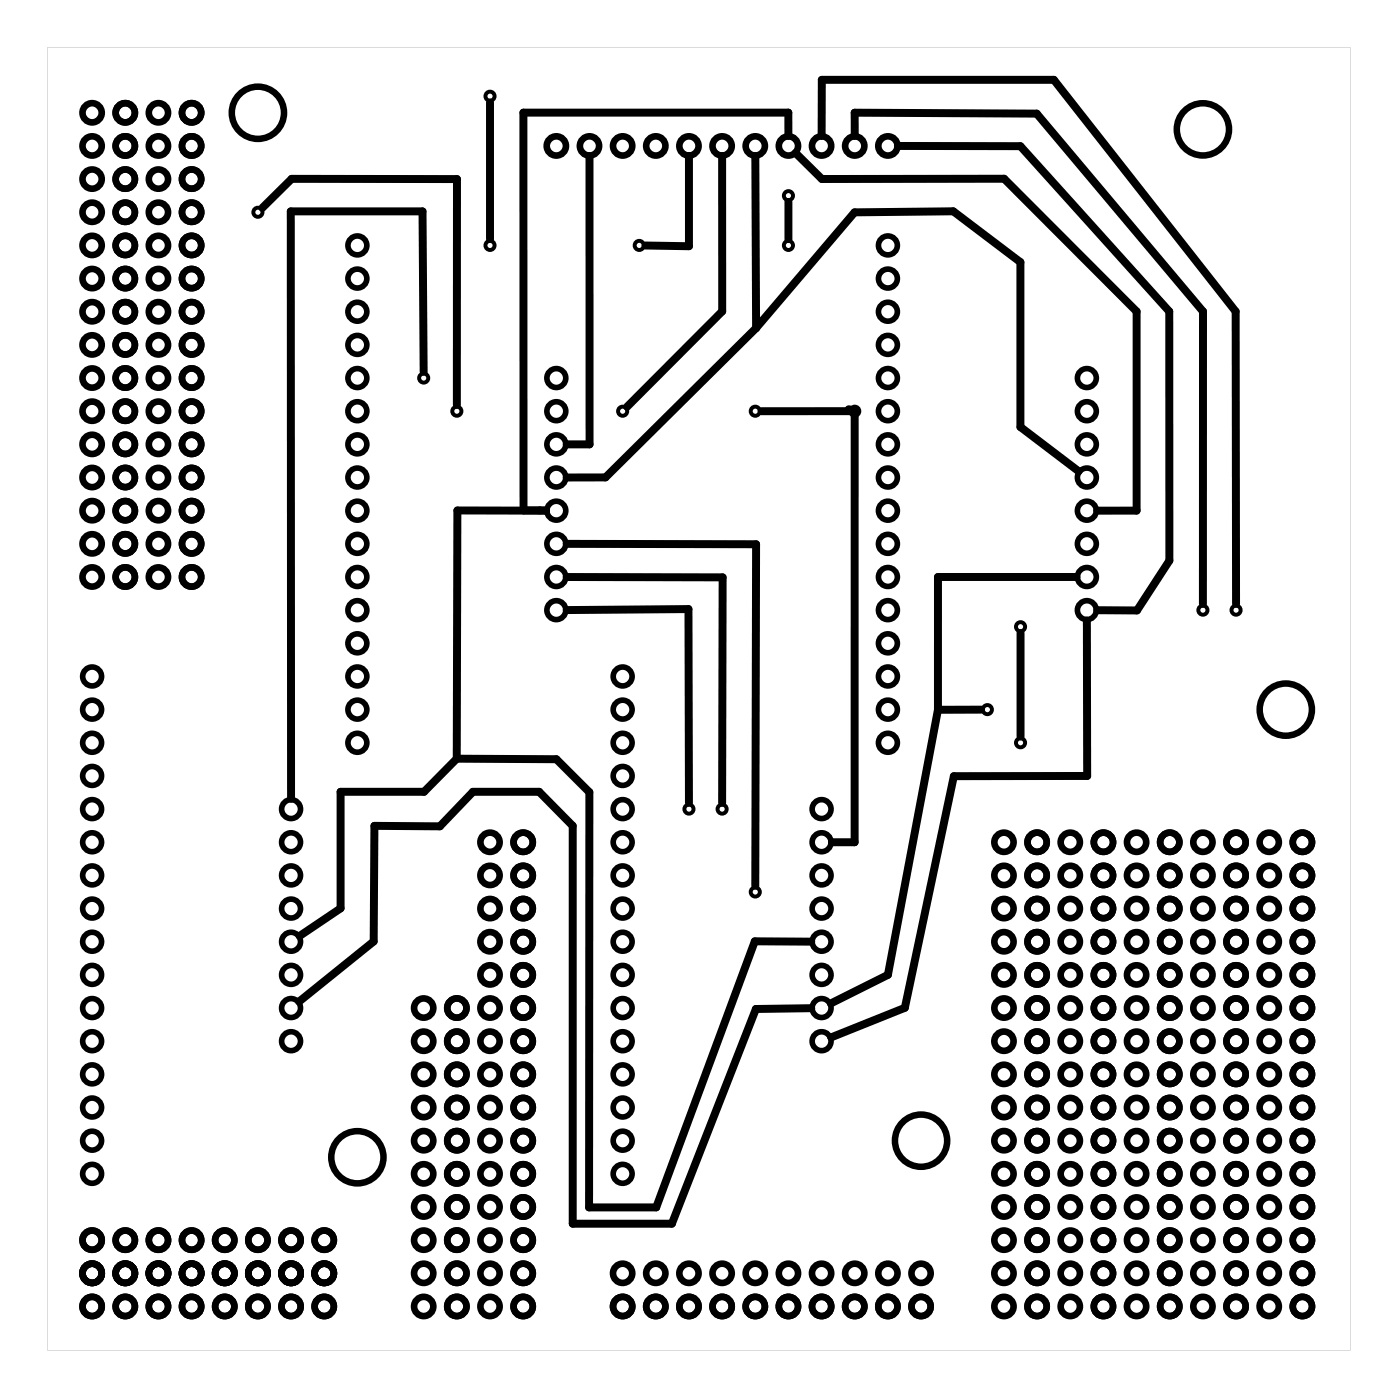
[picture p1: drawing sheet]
<svg xmlns="http://www.w3.org/2000/svg" width="107mm" height="107mm" viewBox="0 0 107 107" stroke-linecap="round" stroke-linejoin="round" font-family="sans-serif">
<path d="M3.6 3.6v99.8h99.8v-99.8zM3.6 3.6h99.8v99.8h-99.8z" fill="#000"/>
<g fill="none" stroke="#000" stroke-width=".3">
<circle cx="19.8" cy="16.3" r=".35"/>
<circle cx="37.5" cy="7.4" r=".35"/>
<circle cx="37.5" cy="18.8" r=".35"/>
<circle cx="49" cy="18.8" r=".35"/>
<circle cx="60.4" cy="15" r=".35"/>
<circle cx="60.4" cy="18.8" r=".35"/>
<circle cx="32.5" cy="29" r=".35"/>
<circle cx="35" cy="31.5" r=".35"/>
<circle cx="47.7" cy="31.5" r=".35"/>
<circle cx="57.9" cy="31.5" r=".35"/>
<circle cx="65.5" cy="31.5" r=".35"/>
<circle cx="75.6" cy="54.4" r=".35"/>
<circle cx="78.2" cy="56.9" r=".35"/>
<circle cx="78.2" cy="48" r=".35"/>
<circle cx="92.1" cy="46.7" r=".35"/>
<circle cx="94.7" cy="46.7" r=".35"/>
<circle cx="52.8" cy="62" r=".35"/>
<circle cx="55.3" cy="62" r=".35"/>
<circle cx="57.9" cy="68.3" r=".35"/>
</g>
<g fill="none" stroke="#000" stroke-width=".51">
<circle cx="7.1" cy="18.8" r=".74"/>
<circle cx="7.1" cy="16.3" r=".74"/>
<circle cx="7.1" cy="13.7" r=".74"/>
<circle cx="7.1" cy="8.6" r=".74"/>
<circle cx="7.1" cy="11.2" r=".74"/>
<circle cx="9.6" cy="18.8" r=".74"/>
<circle cx="9.6" cy="16.3" r=".74"/>
<circle cx="9.6" cy="13.7" r=".74"/>
<circle cx="9.6" cy="8.6" r=".74"/>
<circle cx="9.6" cy="11.2" r=".74"/>
<circle cx="12.1" cy="18.8" r=".74"/>
<circle cx="12.1" cy="16.3" r=".74"/>
<circle cx="12.1" cy="13.7" r=".74"/>
<circle cx="12.1" cy="8.6" r=".74"/>
<circle cx="12.1" cy="11.2" r=".74"/>
<circle cx="14.7" cy="18.8" r=".74"/>
<circle cx="14.7" cy="13.7" r=".74"/>
<circle cx="14.7" cy="16.3" r=".74"/>
<circle cx="14.7" cy="8.6" r=".74"/>
<circle cx="14.7" cy="11.2" r=".74"/>
<circle cx="42.6" cy="11.2" r=".74"/>
<circle cx="45.2" cy="11.2" r=".74"/>
<circle cx="47.7" cy="11.2" r=".74"/>
<circle cx="50.2" cy="11.2" r=".74"/>
<circle cx="52.8" cy="11.2" r=".74"/>
<circle cx="55.3" cy="11.2" r=".74"/>
<circle cx="57.9" cy="11.2" r=".74"/>
<circle cx="60.4" cy="11.2" r=".74"/>
<circle cx="62.9" cy="11.2" r=".74"/>
<circle cx="65.5" cy="11.2" r=".74"/>
<circle cx="68" cy="11.2" r=".74"/>
<circle cx="7.1" cy="23.9" r=".74"/>
<circle cx="7.1" cy="26.4" r=".74"/>
<circle cx="7.1" cy="21.3" r=".74"/>
<circle cx="7.1" cy="29" r=".74"/>
<circle cx="7.1" cy="39.1" r=".74"/>
<circle cx="7.1" cy="34" r=".74"/>
<circle cx="7.1" cy="36.6" r=".74"/>
<circle cx="7.1" cy="31.5" r=".74"/>
<circle cx="9.6" cy="23.9" r=".74"/>
<circle cx="9.6" cy="26.4" r=".74"/>
<circle cx="9.6" cy="21.3" r=".74"/>
<circle cx="9.6" cy="29" r=".74"/>
<circle cx="9.6" cy="39.1" r=".74"/>
<circle cx="9.6" cy="36.6" r=".74"/>
<circle cx="9.6" cy="31.5" r=".74"/>
<circle cx="9.6" cy="34" r=".74"/>
<circle cx="12.1" cy="21.3" r=".74"/>
<circle cx="12.1" cy="23.9" r=".74"/>
<circle cx="12.1" cy="26.4" r=".74"/>
<circle cx="12.1" cy="29" r=".74"/>
<circle cx="12.1" cy="34" r=".74"/>
<circle cx="12.1" cy="36.6" r=".74"/>
<circle cx="12.1" cy="31.5" r=".74"/>
<circle cx="12.1" cy="39.1" r=".74"/>
<circle cx="14.7" cy="21.3" r=".74"/>
<circle cx="14.7" cy="23.9" r=".74"/>
<circle cx="14.7" cy="26.4" r=".74"/>
<circle cx="14.7" cy="29" r=".74"/>
<circle cx="14.7" cy="39.1" r=".74"/>
<circle cx="14.7" cy="31.5" r=".74"/>
<circle cx="14.7" cy="36.6" r=".74"/>
<circle cx="14.7" cy="34" r=".74"/>
<circle cx="7.1" cy="44.2" r=".74"/>
<circle cx="7.1" cy="41.7" r=".74"/>
<circle cx="9.6" cy="44.2" r=".74"/>
<circle cx="9.6" cy="41.7" r=".74"/>
<circle cx="12.1" cy="41.7" r=".74"/>
<circle cx="12.1" cy="44.2" r=".74"/>
<circle cx="14.7" cy="44.2" r=".74"/>
<circle cx="14.7" cy="41.7" r=".74"/>
<circle cx="32.5" cy="77.2" r=".74"/>
<circle cx="32.5" cy="79.8" r=".74"/>
<circle cx="35" cy="77.2" r=".74"/>
<circle cx="35" cy="79.8" r=".74"/>
<circle cx="37.5" cy="79.8" r=".74"/>
<circle cx="37.5" cy="77.2" r=".74"/>
<circle cx="37.5" cy="74.7" r=".74"/>
<circle cx="37.5" cy="72.1" r=".74"/>
<circle cx="37.5" cy="69.6" r=".74"/>
<circle cx="37.5" cy="64.5" r=".74"/>
<circle cx="37.5" cy="67.1" r=".74"/>
<circle cx="40.1" cy="79.8" r=".74"/>
<circle cx="40.1" cy="74.7" r=".74"/>
<circle cx="40.1" cy="77.2" r=".74"/>
<circle cx="40.1" cy="72.1" r=".74"/>
<circle cx="40.1" cy="69.6" r=".74"/>
<circle cx="40.1" cy="64.5" r=".74"/>
<circle cx="40.1" cy="67.1" r=".74"/>
<circle cx="76.9" cy="77.2" r=".74"/>
<circle cx="76.9" cy="79.8" r=".74"/>
<circle cx="76.9" cy="74.7" r=".74"/>
<circle cx="76.9" cy="69.6" r=".74"/>
<circle cx="76.9" cy="72.1" r=".74"/>
<circle cx="76.9" cy="64.5" r=".74"/>
<circle cx="76.9" cy="67.1" r=".74"/>
<circle cx="79.4" cy="77.2" r=".74"/>
<circle cx="79.4" cy="79.8" r=".74"/>
<circle cx="79.4" cy="74.7" r=".74"/>
<circle cx="79.4" cy="72.1" r=".74"/>
<circle cx="79.4" cy="69.6" r=".74"/>
<circle cx="79.4" cy="64.5" r=".74"/>
<circle cx="79.4" cy="67.1" r=".74"/>
<circle cx="82" cy="79.8" r=".74"/>
<circle cx="82" cy="77.2" r=".74"/>
<circle cx="82" cy="74.7" r=".74"/>
<circle cx="82" cy="69.6" r=".74"/>
<circle cx="82" cy="72.1" r=".74"/>
<circle cx="82" cy="64.5" r=".74"/>
<circle cx="82" cy="67.1" r=".74"/>
<circle cx="84.5" cy="74.7" r=".74"/>
<circle cx="84.5" cy="79.8" r=".74"/>
<circle cx="84.5" cy="77.2" r=".74"/>
<circle cx="84.5" cy="72.1" r=".74"/>
<circle cx="84.5" cy="69.6" r=".74"/>
<circle cx="84.5" cy="64.5" r=".74"/>
<circle cx="84.5" cy="67.1" r=".74"/>
<circle cx="87.1" cy="77.2" r=".74"/>
<circle cx="87.1" cy="74.7" r=".74"/>
<circle cx="87.1" cy="79.8" r=".74"/>
<circle cx="87.1" cy="69.6" r=".74"/>
<circle cx="87.1" cy="72.1" r=".74"/>
<circle cx="87.1" cy="64.5" r=".74"/>
<circle cx="87.1" cy="67.1" r=".74"/>
<circle cx="89.6" cy="77.2" r=".74"/>
<circle cx="89.6" cy="74.7" r=".74"/>
<circle cx="89.6" cy="79.8" r=".74"/>
<circle cx="89.6" cy="72.1" r=".74"/>
<circle cx="89.6" cy="69.6" r=".74"/>
<circle cx="89.6" cy="64.5" r=".74"/>
<circle cx="89.6" cy="67.1" r=".74"/>
<circle cx="92.1" cy="74.7" r=".74"/>
<circle cx="92.1" cy="79.8" r=".74"/>
<circle cx="92.1" cy="77.2" r=".74"/>
<circle cx="92.1" cy="72.1" r=".74"/>
<circle cx="92.1" cy="69.6" r=".74"/>
<circle cx="92.1" cy="64.5" r=".74"/>
<circle cx="92.1" cy="67.1" r=".74"/>
<circle cx="94.7" cy="79.8" r=".74"/>
<circle cx="94.7" cy="74.7" r=".74"/>
<circle cx="94.7" cy="77.2" r=".74"/>
<circle cx="94.7" cy="69.6" r=".74"/>
<circle cx="94.7" cy="72.1" r=".74"/>
<circle cx="94.7" cy="64.5" r=".74"/>
<circle cx="94.7" cy="67.1" r=".74"/>
<circle cx="97.2" cy="77.2" r=".74"/>
<circle cx="97.2" cy="79.8" r=".74"/>
<circle cx="97.2" cy="74.7" r=".74"/>
<circle cx="97.2" cy="72.1" r=".74"/>
<circle cx="97.2" cy="69.6" r=".74"/>
<circle cx="97.2" cy="64.5" r=".74"/>
<circle cx="97.2" cy="67.1" r=".74"/>
<circle cx="99.8" cy="74.7" r=".74"/>
<circle cx="99.8" cy="79.8" r=".74"/>
<circle cx="99.8" cy="77.2" r=".74"/>
<circle cx="99.8" cy="72.1" r=".74"/>
<circle cx="99.8" cy="69.6" r=".74"/>
<circle cx="99.8" cy="64.5" r=".74"/>
<circle cx="99.8" cy="67.1" r=".74"/>
<circle cx="7.1" cy="97.5" r=".74"/>
<circle cx="7.1" cy="95" r=".74"/>
<circle cx="9.6" cy="95" r=".74"/>
<circle cx="9.6" cy="97.5" r=".74"/>
<circle cx="12.1" cy="97.5" r=".74"/>
<circle cx="12.1" cy="95" r=".74"/>
<circle cx="14.7" cy="95" r=".74"/>
<circle cx="14.7" cy="97.5" r=".74"/>
<circle cx="17.2" cy="95" r=".74"/>
<circle cx="17.2" cy="97.5" r=".74"/>
<circle cx="19.8" cy="95" r=".74"/>
<circle cx="19.8" cy="97.5" r=".74"/>
<circle cx="22.3" cy="95" r=".74"/>
<circle cx="22.3" cy="97.5" r=".74"/>
<circle cx="24.8" cy="95" r=".74"/>
<circle cx="24.8" cy="97.5" r=".74"/>
<circle cx="32.5" cy="89.9" r=".74"/>
<circle cx="32.5" cy="95" r=".74"/>
<circle cx="32.5" cy="87.4" r=".74"/>
<circle cx="32.5" cy="92.5" r=".74"/>
<circle cx="32.5" cy="84.8" r=".74"/>
<circle cx="32.5" cy="82.3" r=".74"/>
<circle cx="32.5" cy="97.5" r=".74"/>
<circle cx="35" cy="87.4" r=".74"/>
<circle cx="35" cy="89.9" r=".74"/>
<circle cx="35" cy="92.5" r=".74"/>
<circle cx="35" cy="95" r=".74"/>
<circle cx="35" cy="82.3" r=".74"/>
<circle cx="35" cy="84.8" r=".74"/>
<circle cx="35" cy="97.5" r=".74"/>
<circle cx="37.5" cy="82.3" r=".74"/>
<circle cx="37.5" cy="84.8" r=".74"/>
<circle cx="37.5" cy="92.5" r=".74"/>
<circle cx="37.5" cy="89.9" r=".74"/>
<circle cx="37.5" cy="95" r=".74"/>
<circle cx="37.5" cy="97.5" r=".74"/>
<circle cx="37.5" cy="87.4" r=".74"/>
<circle cx="40.1" cy="82.3" r=".74"/>
<circle cx="40.1" cy="84.8" r=".74"/>
<circle cx="40.1" cy="92.5" r=".74"/>
<circle cx="40.1" cy="87.4" r=".74"/>
<circle cx="40.1" cy="95" r=".74"/>
<circle cx="40.1" cy="97.5" r=".74"/>
<circle cx="40.1" cy="89.9" r=".74"/>
<circle cx="47.7" cy="97.5" r=".74"/>
<circle cx="50.2" cy="97.5" r=".74"/>
<circle cx="52.8" cy="97.5" r=".74"/>
<circle cx="55.3" cy="97.5" r=".74"/>
<circle cx="57.9" cy="97.5" r=".74"/>
<circle cx="60.4" cy="97.5" r=".74"/>
<circle cx="62.9" cy="97.5" r=".74"/>
<circle cx="65.5" cy="97.5" r=".74"/>
<circle cx="68" cy="97.5" r=".74"/>
<circle cx="70.6" cy="97.5" r=".74"/>
<circle cx="76.9" cy="82.3" r=".74"/>
<circle cx="76.9" cy="84.8" r=".74"/>
<circle cx="76.9" cy="97.5" r=".74"/>
<circle cx="76.9" cy="92.5" r=".74"/>
<circle cx="76.9" cy="95" r=".74"/>
<circle cx="76.9" cy="89.9" r=".74"/>
<circle cx="76.9" cy="87.4" r=".74"/>
<circle cx="79.4" cy="82.3" r=".74"/>
<circle cx="79.4" cy="84.8" r=".74"/>
<circle cx="79.4" cy="89.9" r=".74"/>
<circle cx="79.4" cy="92.5" r=".74"/>
<circle cx="79.4" cy="95" r=".74"/>
<circle cx="79.4" cy="87.4" r=".74"/>
<circle cx="79.4" cy="97.5" r=".74"/>
<circle cx="82" cy="82.3" r=".74"/>
<circle cx="82" cy="84.8" r=".74"/>
<circle cx="82" cy="95" r=".74"/>
<circle cx="82" cy="92.5" r=".74"/>
<circle cx="82" cy="89.9" r=".74"/>
<circle cx="82" cy="97.5" r=".74"/>
<circle cx="82" cy="87.4" r=".74"/>
<circle cx="84.5" cy="82.3" r=".74"/>
<circle cx="84.5" cy="84.8" r=".74"/>
<circle cx="84.5" cy="92.5" r=".74"/>
<circle cx="84.5" cy="87.4" r=".74"/>
<circle cx="84.5" cy="89.9" r=".74"/>
<circle cx="84.5" cy="95" r=".74"/>
<circle cx="84.5" cy="97.5" r=".74"/>
<circle cx="87.1" cy="82.3" r=".74"/>
<circle cx="87.1" cy="84.8" r=".74"/>
<circle cx="87.1" cy="92.5" r=".74"/>
<circle cx="87.1" cy="95" r=".74"/>
<circle cx="87.1" cy="97.5" r=".74"/>
<circle cx="87.1" cy="89.9" r=".74"/>
<circle cx="87.1" cy="87.4" r=".74"/>
<circle cx="89.6" cy="82.3" r=".74"/>
<circle cx="89.6" cy="84.8" r=".74"/>
<circle cx="89.6" cy="89.9" r=".74"/>
<circle cx="89.6" cy="87.4" r=".74"/>
<circle cx="89.6" cy="95" r=".74"/>
<circle cx="89.6" cy="92.5" r=".74"/>
<circle cx="89.6" cy="97.5" r=".74"/>
<circle cx="92.1" cy="82.3" r=".74"/>
<circle cx="92.1" cy="84.8" r=".74"/>
<circle cx="92.1" cy="95" r=".74"/>
<circle cx="92.1" cy="92.5" r=".74"/>
<circle cx="92.1" cy="87.4" r=".74"/>
<circle cx="92.1" cy="89.9" r=".74"/>
<circle cx="92.1" cy="97.5" r=".74"/>
<circle cx="94.7" cy="82.3" r=".74"/>
<circle cx="94.7" cy="84.8" r=".74"/>
<circle cx="94.7" cy="92.5" r=".74"/>
<circle cx="94.7" cy="87.4" r=".74"/>
<circle cx="94.7" cy="95" r=".74"/>
<circle cx="94.7" cy="89.9" r=".74"/>
<circle cx="94.7" cy="97.5" r=".74"/>
<circle cx="97.2" cy="82.3" r=".74"/>
<circle cx="97.2" cy="84.8" r=".74"/>
<circle cx="97.2" cy="87.4" r=".74"/>
<circle cx="97.2" cy="97.5" r=".74"/>
<circle cx="97.2" cy="92.5" r=".74"/>
<circle cx="97.2" cy="89.9" r=".74"/>
<circle cx="97.2" cy="95" r=".74"/>
<circle cx="99.8" cy="82.3" r=".74"/>
<circle cx="99.8" cy="84.8" r=".74"/>
<circle cx="99.8" cy="92.5" r=".74"/>
<circle cx="99.8" cy="95" r=".74"/>
<circle cx="99.8" cy="87.4" r=".74"/>
<circle cx="99.8" cy="89.9" r=".74"/>
<circle cx="99.8" cy="97.5" r=".74"/>
<circle cx="7.1" cy="100.1" r=".74"/>
<circle cx="9.6" cy="100.1" r=".74"/>
<circle cx="12.1" cy="100.1" r=".74"/>
<circle cx="14.7" cy="100.1" r=".74"/>
<circle cx="17.2" cy="100.1" r=".74"/>
<circle cx="19.8" cy="100.1" r=".74"/>
<circle cx="22.3" cy="100.1" r=".74"/>
<circle cx="24.8" cy="100.1" r=".74"/>
<circle cx="32.5" cy="100.1" r=".74"/>
<circle cx="35" cy="100.1" r=".74"/>
<circle cx="37.5" cy="100.1" r=".74"/>
<circle cx="40.1" cy="100.1" r=".74"/>
<circle cx="47.7" cy="100.1" r=".74"/>
<circle cx="50.2" cy="100.1" r=".74"/>
<circle cx="52.8" cy="100.1" r=".74"/>
<circle cx="55.3" cy="100.1" r=".74"/>
<circle cx="57.9" cy="100.1" r=".74"/>
<circle cx="60.4" cy="100.1" r=".74"/>
<circle cx="62.9" cy="100.1" r=".74"/>
<circle cx="65.5" cy="100.1" r=".74"/>
<circle cx="68" cy="100.1" r=".74"/>
<circle cx="70.6" cy="100.1" r=".74"/>
<circle cx="76.9" cy="100.1" r=".74"/>
<circle cx="79.4" cy="100.1" r=".74"/>
<circle cx="82" cy="100.1" r=".74"/>
<circle cx="84.5" cy="100.1" r=".74"/>
<circle cx="87.1" cy="100.1" r=".74"/>
<circle cx="89.6" cy="100.1" r=".74"/>
<circle cx="92.1" cy="100.1" r=".74"/>
<circle cx="94.7" cy="100.1" r=".74"/>
<circle cx="97.2" cy="100.1" r=".74"/>
<circle cx="99.8" cy="100.1" r=".74"/>
</g>
<g fill="none" stroke="#000" stroke-width=".5">
<circle cx="19.8" cy="8.6" r="2"/>
<circle cx="92.1" cy="9.9" r="2"/>
<circle cx="98.5" cy="54.4" r="2"/>
<circle cx="27.4" cy="88.6" r="2"/>
<circle cx="70.6" cy="87.4" r="2"/>
</g>
<g fill="none" stroke="#000" stroke-width=".43">
<circle cx="27.4" cy="18.8" r=".72"/>
<circle cx="68" cy="18.8" r=".72"/>
<circle cx="27.4" cy="39.1" r=".72"/>
<circle cx="27.4" cy="36.6" r=".72"/>
<circle cx="27.4" cy="31.5" r=".72"/>
<circle cx="27.4" cy="29" r=".72"/>
<circle cx="27.4" cy="23.9" r=".72"/>
<circle cx="27.4" cy="34" r=".72"/>
<circle cx="27.4" cy="21.3" r=".72"/>
<circle cx="27.4" cy="26.4" r=".72"/>
<circle cx="42.6" cy="39.1" r=".72"/>
<circle cx="42.6" cy="36.6" r=".72"/>
<circle cx="42.6" cy="29" r=".72"/>
<circle cx="42.6" cy="31.5" r=".72"/>
<circle cx="42.6" cy="34" r=".72"/>
<circle cx="68" cy="39.1" r=".72"/>
<circle cx="68" cy="36.6" r=".72"/>
<circle cx="68" cy="23.9" r=".72"/>
<circle cx="68" cy="29" r=".72"/>
<circle cx="68" cy="31.5" r=".72"/>
<circle cx="68" cy="34" r=".72"/>
<circle cx="68" cy="26.4" r=".72"/>
<circle cx="68" cy="21.3" r=".72"/>
<circle cx="83.3" cy="39.1" r=".72"/>
<circle cx="83.3" cy="36.6" r=".72"/>
<circle cx="83.3" cy="31.5" r=".72"/>
<circle cx="83.3" cy="29" r=".72"/>
<circle cx="83.3" cy="34" r=".72"/>
<circle cx="7.1" cy="51.8" r=".72"/>
<circle cx="7.1" cy="56.9" r=".72"/>
<circle cx="7.1" cy="59.4" r=".72"/>
<circle cx="7.1" cy="54.4" r=".72"/>
<circle cx="27.4" cy="51.8" r=".72"/>
<circle cx="27.4" cy="49.3" r=".72"/>
<circle cx="27.4" cy="44.2" r=".72"/>
<circle cx="27.4" cy="41.7" r=".72"/>
<circle cx="27.4" cy="46.7" r=".72"/>
<circle cx="27.4" cy="56.9" r=".72"/>
<circle cx="27.4" cy="54.4" r=".72"/>
<circle cx="42.6" cy="46.7" r=".72"/>
<circle cx="42.6" cy="41.7" r=".72"/>
<circle cx="42.6" cy="44.2" r=".72"/>
<circle cx="47.7" cy="59.4" r=".72"/>
<circle cx="47.7" cy="56.9" r=".72"/>
<circle cx="47.7" cy="54.4" r=".72"/>
<circle cx="47.7" cy="51.8" r=".72"/>
<circle cx="68" cy="49.3" r=".72"/>
<circle cx="68" cy="51.8" r=".72"/>
<circle cx="68" cy="41.7" r=".72"/>
<circle cx="68" cy="44.2" r=".72"/>
<circle cx="68" cy="46.7" r=".72"/>
<circle cx="68" cy="56.9" r=".72"/>
<circle cx="68" cy="54.4" r=".72"/>
<circle cx="83.3" cy="41.7" r=".72"/>
<circle cx="83.3" cy="44.2" r=".72"/>
<circle cx="83.3" cy="46.7" r=".72"/>
<circle cx="7.1" cy="79.8" r=".72"/>
<circle cx="7.1" cy="74.7" r=".72"/>
<circle cx="7.1" cy="72.1" r=".72"/>
<circle cx="7.1" cy="77.2" r=".72"/>
<circle cx="7.1" cy="69.6" r=".72"/>
<circle cx="7.1" cy="64.5" r=".72"/>
<circle cx="7.1" cy="62" r=".72"/>
<circle cx="7.1" cy="67.1" r=".72"/>
<circle cx="22.3" cy="74.7" r=".72"/>
<circle cx="22.3" cy="72.1" r=".72"/>
<circle cx="22.3" cy="77.2" r=".72"/>
<circle cx="22.3" cy="79.8" r=".72"/>
<circle cx="22.3" cy="69.6" r=".72"/>
<circle cx="22.3" cy="64.5" r=".72"/>
<circle cx="22.3" cy="67.1" r=".72"/>
<circle cx="22.3" cy="62" r=".72"/>
<circle cx="47.7" cy="74.7" r=".72"/>
<circle cx="47.7" cy="72.1" r=".72"/>
<circle cx="47.7" cy="77.2" r=".72"/>
<circle cx="47.7" cy="79.8" r=".72"/>
<circle cx="47.7" cy="69.6" r=".72"/>
<circle cx="47.7" cy="67.1" r=".72"/>
<circle cx="47.7" cy="62" r=".72"/>
<circle cx="47.7" cy="64.5" r=".72"/>
<circle cx="62.9" cy="72.1" r=".72"/>
<circle cx="62.9" cy="77.2" r=".72"/>
<circle cx="62.9" cy="79.8" r=".72"/>
<circle cx="62.9" cy="74.7" r=".72"/>
<circle cx="62.9" cy="69.6" r=".72"/>
<circle cx="62.9" cy="67.1" r=".72"/>
<circle cx="62.9" cy="64.5" r=".72"/>
<circle cx="62.9" cy="62" r=".72"/>
<circle cx="7.1" cy="84.8" r=".72"/>
<circle cx="7.1" cy="82.3" r=".72"/>
<circle cx="7.1" cy="89.9" r=".72"/>
<circle cx="7.1" cy="87.4" r=".72"/>
<circle cx="47.7" cy="84.8" r=".72"/>
<circle cx="47.7" cy="82.3" r=".72"/>
<circle cx="47.7" cy="89.9" r=".72"/>
<circle cx="47.7" cy="87.4" r=".72"/>
</g>
<g fill="none" stroke="#000" stroke-width=".61">
<path d="M20.1 15.9l2.2-2.2h12.7v17.3M37.5 7.9v10.4M45.2 11.9v22.1h-1.8M52.8 11.9v7l-3.4-.1M55.3 11.9v11.9l-7.3 7.4M57.9 11.9v13.2M60.4 10.4v-1.8h-20.3v30.5h1.7h-6.8v19M60.4 15.5v2.8M60.9 11.7l2.1 2h13.9l10.2 10.2v15.2h-3.1M62.9 10.4l.1-4.3h17.7l14 17.8v22.4M65.5 10.4v-1.8l13.9 .1 12.8 15.2-.1 22.4M68.8 11.2h9.4l11.4 12.7v19l-2.5 3.9-3.1-.1"/>
<path d="M32.5 28.5l-.1-12.3h-10.1v45M57.9 25.1l-11.5 11.5h-3M57.9 25.1l7.6-8.8 7.5-.1 5.2 3.9v12.6l4.4 3.4M65 31.3l.5 .2M65.5 31.5h-7.2M65.5 31.5v33h-1.8M35 58.1l7.6 .1 2.5 2.5v31.8h5.2l7.5-20.4h4.3M35 58.1l-2.5 2.6h-6.4v8.9l-3.1 2.1M43.4 46.7h9.3l.1 14.8M43.4 44.2h12l-.1 17.3M43.4 41.7h14.5v26.1M71.9 54.4l-3.9 20.3-4.4 2.2"/>
<path d="M75.2 54.4h-3.3M78.2 48.5v7.9M82.5 44.2h-10.6v10.2M83.3 47.5v11.9l-10.2 .1-3.8 17.7-5.6 2.3M22.9 76.7l5.7-4.6 .1-8.8h5l2.5-2.6h5.1l2.6 2.6v30.4h7.6l6.4-16.4 4.2-.1"/>
</g>
</svg>
